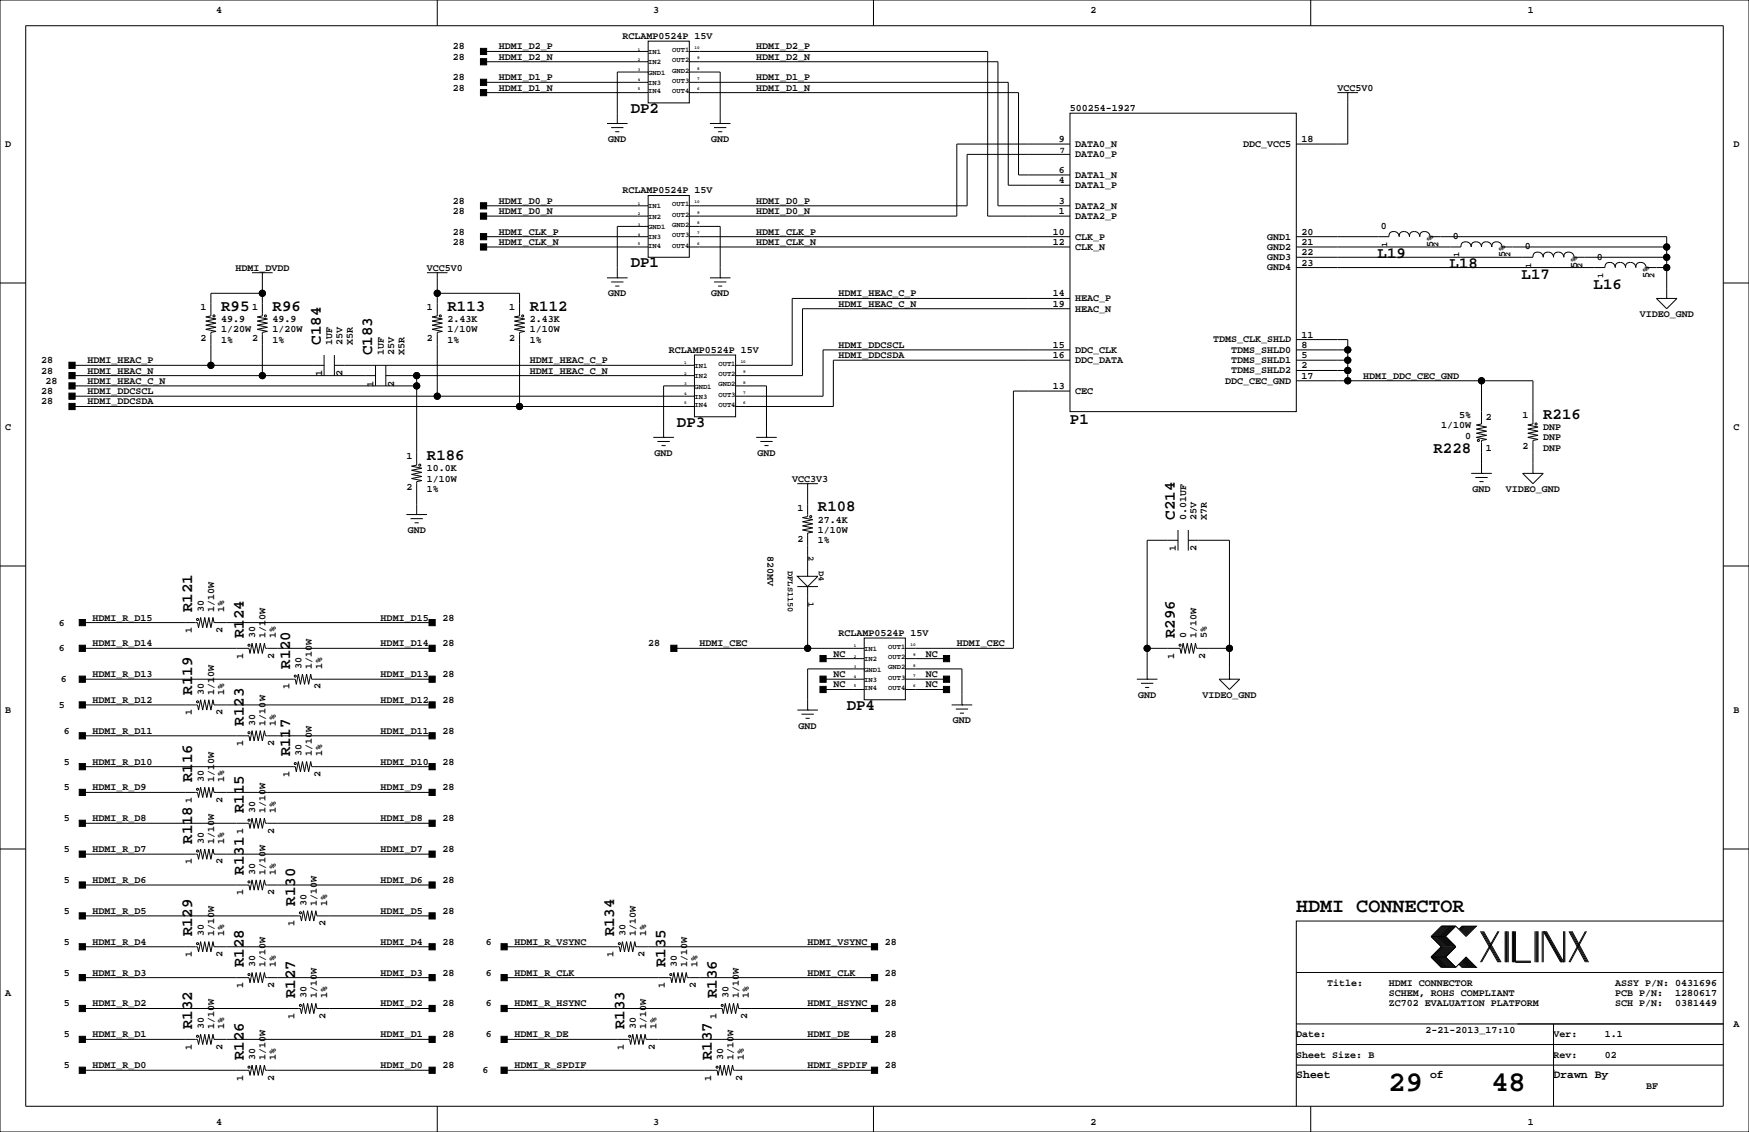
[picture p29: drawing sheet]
<svg xmlns="http://www.w3.org/2000/svg" width="432mm" height="279mm" viewBox="0 0 432 279" stroke-linecap="round" stroke-linejoin="round" font-family="sans-serif">
<defs><g id="words">
<g font-size="7.1">
<text x="342.8" y="269.3">29</text>
<text x="368.2" y="269.3">48</text>
</g>
<text font-size="4.9" x="320" y="225.1">HDMI CONNECTOR</text>
<g font-size="3.9">
<text x="155.7" y="27.9">DP2</text>
<text x="340.1" y="63.7">L19</text>
<text x="155.7" y="66">DP1</text>
<text x="357.9" y="66.3">L18</text>
<text x="375.7" y="68.8">L17</text>
<text x="393.4" y="71.3">L16</text>
<text x="54.6" y="76.7">R95</text>
<text x="67.3" y="76.7">R96</text>
<text x="110.5" y="76.7">R113</text>
<text x="130.8" y="76.7">R112</text>
<text x="79.2" y="85.1" transform="rotate(-90 79.2 85.1)">C184</text>
<text x="91.9" y="87.6" transform="rotate(-90 91.9 87.6)">C183</text>
<text x="167.1" y="105.4">DP3</text>
<text x="264.2" y="104.6">P1</text>
<text x="381" y="103.3">R216</text>
<text x="105.4" y="113.5">R186</text>
<text x="353.9" y="111.8">R228</text>
<text x="201.9" y="126.2">R108</text>
<text x="290" y="128.3" transform="rotate(-90 290 128.3)">C214</text>
<text x="47.5" y="151.1" transform="rotate(-90 47.5 151.1)">R121</text>
<text x="60.2" y="157.5" transform="rotate(-90 60.2 157.5)">R124</text>
<text x="290" y="157.5" transform="rotate(-90 290 157.5)">R296</text>
<text x="71.6" y="165.1" transform="rotate(-90 71.6 165.1)">R120</text>
<text x="47.5" y="171.4" transform="rotate(-90 47.5 171.4)">R119</text>
<text x="60.2" y="179.1" transform="rotate(-90 60.2 179.1)">R123</text>
<text x="209" y="175.2">DP4</text>
<text x="71.6" y="186.7" transform="rotate(-90 71.6 186.7)">R117</text>
<text x="47.5" y="193" transform="rotate(-90 47.5 193)">R116</text>
<text x="60.2" y="200.7" transform="rotate(-90 60.2 200.7)">R115</text>
<text x="47.5" y="208.3" transform="rotate(-90 47.5 208.3)">R118</text>
<text x="60.2" y="215.9" transform="rotate(-90 60.2 215.9)">R131</text>
<text x="72.9" y="223.5" transform="rotate(-90 72.9 223.5)">R130</text>
<text x="47.5" y="231.1" transform="rotate(-90 47.5 231.1)">R129</text>
<text x="151.6" y="231.1" transform="rotate(-90 151.6 231.1)">R134</text>
<text x="60.2" y="238.8" transform="rotate(-90 60.2 238.8)">R128</text>
<text x="164.3" y="238.8" transform="rotate(-90 164.3 238.8)">R135</text>
<text x="72.9" y="246.4" transform="rotate(-90 72.9 246.4)">R127</text>
<text x="177" y="246.4" transform="rotate(-90 177 246.4)">R136</text>
<text x="47.5" y="254" transform="rotate(-90 47.5 254)">R132</text>
<text x="154.1" y="254" transform="rotate(-90 154.1 254)">R133</text>
<text x="60.2" y="261.6" transform="rotate(-90 60.2 261.6)">R126</text>
<text x="175.7" y="261.6" transform="rotate(-90 175.7 261.6)">R137</text>
</g>
<g font-size="2.8">
<text x="320" y="266.1">Sheet</text>
<text x="353.1" y="266.1">of</text>
<text x="383.5" y="266.1">Drawn By</text>
</g>
<g font-size="2.5">
<text x="53.3" y="3.3">4</text>
<text x="161.3" y="3.3">3</text>
<text x="269.2" y="3.3">2</text>
<text x="377.2" y="3.3">1</text>
<text x="153.7" y="9.7">RCLAMP0524P 15V</text>
<text x="111.8" y="14.7">28</text>
<text x="111.8" y="12.2">28</text>
<text x="123.2" y="14.7">HDMI_D2_N</text>
<text x="123.2" y="12.2">HDMI_D2_P</text>
<text x="186.7" y="12.2">HDMI_D2_P</text>
<text x="186.7" y="14.7">HDMI_D2_N</text>
<text x="111.8" y="22.4">28</text>
<text x="111.8" y="19.8">28</text>
<text x="123.2" y="22.4">HDMI_D1_N</text>
<text x="123.2" y="19.8">HDMI_D1_P</text>
<text x="186.7" y="22.4">HDMI_D1_N</text>
<text x="186.7" y="19.8">HDMI_D1_P</text>
<text x="330.2" y="22.4">VCC5V0</text>
<text x="264.2" y="27.4">500254-1927</text>
<text x="150.2" y="35.1">GND</text>
<text x="175.6" y="35.1">GND</text>
<text x="261.4" y="35.1">9</text>
<text x="321.3" y="35.1">18</text>
<text x="1.3" y="36.3">D</text>
<text x="265.4" y="36.3">DATA0_N</text>
<text x="265.4" y="38.8">DATA0_P</text>
<text x="306.9" y="36.3">DDC_VCC5</text>
<text x="428" y="36.3">D</text>
<text x="153.7" y="47.8">RCLAMP0524P 15V</text>
<text x="261.4" y="45.2">4</text>
<text x="261.4" y="42.7">6</text>
<text x="265.4" y="46.4">DATA1_P</text>
<text x="265.4" y="43.9">DATA1_N</text>
<text x="111.8" y="52.8">28</text>
<text x="111.8" y="50.3">28</text>
<text x="123.2" y="52.8">HDMI_D0_N</text>
<text x="123.2" y="50.3">HDMI_D0_P</text>
<text x="186.7" y="52.8">HDMI_D0_N</text>
<text x="186.7" y="50.3">HDMI_D0_P</text>
<text x="261.4" y="52.8">1</text>
<text x="261.4" y="50.3">3</text>
<text x="265.4" y="51.5">DATA2_N</text>
<text x="111.8" y="57.9">28</text>
<text x="123.2" y="57.9">HDMI_CLK_P</text>
<text x="186.7" y="57.9">HDMI_CLK_P</text>
<text x="259.9" y="57.9">10</text>
<text x="265.4" y="59.1">CLK_P</text>
<text x="265.4" y="54">DATA2_P</text>
<text x="312.8" y="59.1">GND1</text>
<text x="321.3" y="57.9">20</text>
<text x="340.9" y="56.5">0</text>
<text x="358.7" y="59">0</text>
<text x="111.8" y="60.5">28</text>
<text x="123.2" y="60.5">HDMI_CLK_N</text>
<text x="186.7" y="60.5">HDMI_CLK_N</text>
<text x="259.9" y="60.5">12</text>
<text x="265.4" y="61.7">CLK_N</text>
<text x="312.8" y="61.7">GND2</text>
<text x="312.8" y="64.2">GND3</text>
<text x="321.3" y="65.5">23</text>
<text x="321.3" y="60.5">21</text>
<text x="321.3" y="63">22</text>
<text x="353.8" y="61" transform="rotate(-90 353.8 61)">5%</text>
<text x="371.6" y="63.5" transform="rotate(-90 371.6 63.5)">5%</text>
<text x="376.5" y="61.6">0</text>
<text x="394.3" y="64.1">0</text>
<text x="58.1" y="66.8">HDMI_DVDD</text>
<text x="105.4" y="66.8">VCC5V0</text>
<text x="312.8" y="66.7">GND4</text>
<text x="389.4" y="66" transform="rotate(-90 389.4 66)">5%</text>
<text x="407.2" y="68.6" transform="rotate(-90 407.2 68.6)">5%</text>
<text x="49.5" y="76.5">1</text>
<text x="62.2" y="76.5">1</text>
<text x="105.4" y="76.5">1</text>
<text x="125.7" y="76.5">1</text>
<text x="150.2" y="73.2">GND</text>
<text x="175.6" y="73.2">GND</text>
<text x="207" y="75.7">HDMI_HEAC_C_N</text>
<text x="207" y="73.2">HDMI_HEAC_C_P</text>
<text x="259.9" y="75.7">19</text>
<text x="259.9" y="73.2">14</text>
<text x="265.4" y="76.9">HEAC_N</text>
<text x="265.4" y="74.4">HEAC_P</text>
<text x="54.6" y="82">1/20W</text>
<text x="54.6" y="79.5">49.9</text>
<text x="67.3" y="79.5">49.9</text>
<text x="67.3" y="82">1/20W</text>
<text x="110.5" y="79.5">2.43K</text>
<text x="110.5" y="82">1/10W</text>
<text x="130.8" y="82">1/10W</text>
<text x="130.8" y="79.5">2.43K</text>
<text x="321.3" y="83.3">11</text>
<text x="404.8" y="78.2">VIDEO_GND</text>
<text x="10.2" y="89.7">28</text>
<text x="21.6" y="89.7">HDMI_HEAC_P</text>
<text x="49.5" y="84.2">2</text>
<text x="54.6" y="84.6">1%</text>
<text x="62.2" y="84.2">2</text>
<text x="67.3" y="84.6">1%</text>
<text x="82" y="85.1" transform="rotate(-90 82 85.1)">1UF</text>
<text x="84.6" y="85.1" transform="rotate(-90 84.6 85.1)">25V</text>
<text x="87.1" y="85.1" transform="rotate(-90 87.1 85.1)">X5R</text>
<text x="94.7" y="87.6" transform="rotate(-90 94.7 87.6)">1UF</text>
<text x="97.3" y="87.6" transform="rotate(-90 97.3 87.6)">25V</text>
<text x="99.8" y="87.6" transform="rotate(-90 99.8 87.6)">X5R</text>
<text x="105.4" y="84.2">2</text>
<text x="110.5" y="84.6">1%</text>
<text x="125.7" y="84.2">2</text>
<text x="130.8" y="84.6">1%</text>
<text x="130.8" y="89.7">HDMI_HEAC_C_P</text>
<text x="165.1" y="87.1">RCLAMP0524P 15V</text>
<text x="207" y="88.4">HDMI_DDCSDA</text>
<text x="207" y="85.9">HDMI_DDCSCL</text>
<text x="259.9" y="85.9">15</text>
<text x="259.9" y="88.4">16</text>
<text x="265.4" y="87.1">DDC_CLK</text>
<text x="265.4" y="89.6">DDC_DATA</text>
<text x="299.5" y="84.5">TDMS_CLK_SHLD</text>
<text x="304" y="87.1">TDMS_SHLD0</text>
<text x="304" y="89.6">TDMS_SHLD1</text>
<text x="321.3" y="85.9">8</text>
<text x="321.3" y="88.4">5</text>
<text x="10.2" y="92.2">28</text>
<text x="11.2" y="94.7">28</text>
<text x="21.6" y="92.2">HDMI_HEAC_N</text>
<text x="21.6" y="94.7">HDMI_HEAC_C_N</text>
<text x="79.5" y="92.9" transform="rotate(-90 79.5 92.9)">1</text>
<text x="84.6" y="92.9" transform="rotate(-90 84.6 92.9)">2</text>
<text x="92.2" y="95.5" transform="rotate(-90 92.2 95.5)">1</text>
<text x="97.3" y="95.5" transform="rotate(-90 97.3 95.5)">2</text>
<text x="130.8" y="92.2">HDMI_HEAC_C_N</text>
<text x="302.5" y="94.7">DDC_CEC_GND</text>
<text x="304" y="92.1">TDMS_SHLD2</text>
<text x="321.3" y="90.9">2</text>
<text x="321.3" y="93.5">17</text>
<text x="336.6" y="93.5">HDMI_DDC_CEC_GND</text>
<text x="10.2" y="99.8">28</text>
<text x="10.2" y="97.3">28</text>
<text x="21.6" y="99.8">HDMI_DDCSDA</text>
<text x="21.6" y="97.3">HDMI_DDCSCL</text>
<text x="259.9" y="96">13</text>
<text x="265.4" y="97.2">CEC</text>
<text x="1.3" y="106.2">C</text>
<text x="355.8" y="105.8">1/10W</text>
<text x="360.3" y="103.2">5%</text>
<text x="366.8" y="103.6">2</text>
<text x="375.9" y="103.2">1</text>
<text x="381" y="106.2">DNP</text>
<text x="428" y="106.2">C</text>
<text x="100.3" y="113.4">1</text>
<text x="161.6" y="112.5">GND</text>
<text x="187" y="112.5">GND</text>
<text x="361.7" y="108.3">0</text>
<text x="366.8" y="111.3">1</text>
<text x="375.9" y="110.8">2</text>
<text x="381" y="111.3">DNP</text>
<text x="381" y="108.7">DNP</text>
<text x="105.4" y="116.3">10.0K</text>
<text x="105.4" y="118.9">1/10W</text>
<text x="195.6" y="118.9">VCC3V3</text>
<text x="100.3" y="121">2</text>
<text x="105.4" y="121.4">1%</text>
<text x="363.5" y="121.4">GND</text>
<text x="371.8" y="121.4">VIDEO_GND</text>
<text x="100.6" y="131.6">GND</text>
<text x="196.8" y="126.1">1</text>
<text x="201.9" y="129">27.4K</text>
<text x="201.9" y="131.6">1/10W</text>
<text x="292.9" y="128.3" transform="rotate(-90 292.9 128.3)">0.01UF</text>
<text x="295.4" y="128.3" transform="rotate(-90 295.4 128.3)">25V</text>
<text x="297.9" y="128.3" transform="rotate(-90 297.9 128.3)">X7R</text>
<text x="189.5" y="137.2" transform="rotate(90 189.5 137.2)">820MV</text>
<text x="196.8" y="133.7">2</text>
<text x="201.9" y="134.1">1%</text>
<text x="290.3" y="136.1" transform="rotate(-90 290.3 136.1)">1</text>
<text x="295.4" y="136.1" transform="rotate(-90 295.4 136.1)">2</text>
<text x="14.5" y="154.4">6</text>
<text x="22.9" y="153.2">HDMI_R_D15</text>
<text x="50.3" y="151.1" transform="rotate(-90 50.3 151.1)">30</text>
<text x="52.8" y="151.1" transform="rotate(-90 52.8 151.1)">1/10W</text>
<text x="55.4" y="151.1" transform="rotate(-90 55.4 151.1)">1%</text>
<text x="94" y="153.2">HDMI_D15</text>
<text x="109.2" y="153.2">28</text>
<text x="14.5" y="160.8">6</text>
<text x="22.9" y="159.5">HDMI_R_D14</text>
<text x="47.3" y="156.2" transform="rotate(-90 47.3 156.2)">1</text>
<text x="55" y="156.2" transform="rotate(-90 55 156.2)">2</text>
<text x="63" y="157.5" transform="rotate(-90 63 157.5)">30</text>
<text x="65.5" y="157.5" transform="rotate(-90 65.5 157.5)">1/10W</text>
<text x="68.1" y="157.5" transform="rotate(-90 68.1 157.5)">1%</text>
<text x="94" y="159.5">HDMI_D14</text>
<text x="109.2" y="159.5">28</text>
<text x="160" y="159.5">28</text>
<text x="172.7" y="159.5">HDMI_CEC</text>
<text x="207" y="157">RCLAMP0524P 15V</text>
<text x="236.2" y="159.5">HDMI_CEC</text>
<text x="292.9" y="157.5" transform="rotate(-90 292.9 157.5)">0</text>
<text x="295.4" y="157.5" transform="rotate(-90 295.4 157.5)">1/10W</text>
<text x="297.9" y="157.5" transform="rotate(-90 297.9 157.5)">5%</text>
<text x="22.9" y="167.1">HDMI_R_D13</text>
<text x="60" y="162.6" transform="rotate(-90 60 162.6)">1</text>
<text x="67.7" y="162.6" transform="rotate(-90 67.7 162.6)">2</text>
<text x="74.4" y="165.1" transform="rotate(-90 74.4 165.1)">30</text>
<text x="77" y="165.1" transform="rotate(-90 77 165.1)">1/10W</text>
<text x="79.5" y="165.1" transform="rotate(-90 79.5 165.1)">1%</text>
<text x="94" y="167.1">HDMI_D13</text>
<text x="109.2" y="167.1">28</text>
<text x="205.7" y="162.1">NC</text>
<text x="205.7" y="167.1">NC</text>
<text x="228.6" y="162.1">NC</text>
<text x="228.6" y="167.1">NC</text>
<text x="289.9" y="162.6" transform="rotate(-90 289.9 162.6)">1</text>
<text x="297.5" y="162.6" transform="rotate(-90 297.5 162.6)">2</text>
<text x="15" y="168.4">6</text>
<text x="22.9" y="173.5">HDMI_R_D12</text>
<text x="50.3" y="171.4" transform="rotate(-90 50.3 171.4)">30</text>
<text x="52.8" y="171.4" transform="rotate(-90 52.8 171.4)">1/10W</text>
<text x="55.4" y="171.4" transform="rotate(-90 55.4 171.4)">1%</text>
<text x="71.5" y="170.2" transform="rotate(-90 71.5 170.2)">1</text>
<text x="79.1" y="170.2" transform="rotate(-90 79.1 170.2)">2</text>
<text x="94" y="173.5">HDMI_D12</text>
<text x="109.2" y="173.5">28</text>
<text x="205.7" y="169.7">NC</text>
<text x="228.6" y="169.7">NC</text>
<text x="281" y="172.2">GND</text>
<text x="296.9" y="172.2">VIDEO_GND</text>
<text x="1.3" y="176">B</text>
<text x="14.5" y="174.8">5</text>
<text x="47.3" y="176.5" transform="rotate(-90 47.3 176.5)">1</text>
<text x="55" y="176.5" transform="rotate(-90 55 176.5)">2</text>
<text x="63" y="179.1" transform="rotate(-90 63 179.1)">30</text>
<text x="65.5" y="179.1" transform="rotate(-90 65.5 179.1)">1/10W</text>
<text x="68.1" y="179.1" transform="rotate(-90 68.1 179.1)">1%</text>
<text x="197.2" y="179.8">GND</text>
<text x="235.3" y="178.6">GND</text>
<text x="428" y="176">B</text>
<text x="15.8" y="181.1">6</text>
<text x="22.9" y="181.1">HDMI_R_D11</text>
<text x="60" y="184.1" transform="rotate(-90 60 184.1)">1</text>
<text x="67.7" y="184.1" transform="rotate(-90 67.7 184.1)">2</text>
<text x="94" y="181.1">HDMI_D11</text>
<text x="109.2" y="181.1">28</text>
<text x="15.8" y="188.7">5</text>
<text x="22.9" y="188.7">HDMI_R_D10</text>
<text x="71.5" y="191.8" transform="rotate(-90 71.5 191.8)">1</text>
<text x="74.4" y="186.7" transform="rotate(-90 74.4 186.7)">30</text>
<text x="77" y="186.7" transform="rotate(-90 77 186.7)">1/10W</text>
<text x="79.1" y="191.8" transform="rotate(-90 79.1 191.8)">2</text>
<text x="79.5" y="186.7" transform="rotate(-90 79.5 186.7)">1%</text>
<text x="94" y="188.7">HDMI_D10</text>
<text x="109.2" y="188.7">28</text>
<text x="15.8" y="195.1">5</text>
<text x="22.9" y="195.1">HDMI_R_D9</text>
<text x="50.3" y="193" transform="rotate(-90 50.3 193)">30</text>
<text x="52.8" y="193" transform="rotate(-90 52.8 193)">1/10W</text>
<text x="55.4" y="193" transform="rotate(-90 55.4 193)">1%</text>
<text x="94" y="195.1">HDMI_D9</text>
<text x="109.2" y="195.1">28</text>
<text x="15.8" y="202.7">5</text>
<text x="22.9" y="202.7">HDMI_R_D8</text>
<text x="47.3" y="198.1" transform="rotate(-90 47.3 198.1)">1</text>
<text x="55" y="198.1" transform="rotate(-90 55 198.1)">2</text>
<text x="63" y="200.7" transform="rotate(-90 63 200.7)">30</text>
<text x="65.5" y="200.7" transform="rotate(-90 65.5 200.7)">1/10W</text>
<text x="68.1" y="200.7" transform="rotate(-90 68.1 200.7)">1%</text>
<text x="94" y="202.7">HDMI_D8</text>
<text x="109.2" y="202.7">28</text>
<text x="50.3" y="208.3" transform="rotate(-90 50.3 208.3)">30</text>
<text x="52.8" y="208.3" transform="rotate(-90 52.8 208.3)">1/10W</text>
<text x="55.4" y="208.3" transform="rotate(-90 55.4 208.3)">1%</text>
<text x="60" y="205.7" transform="rotate(-90 60 205.7)">1</text>
<text x="67.7" y="205.7" transform="rotate(-90 67.7 205.7)">2</text>
<text x="15.8" y="210.3">5</text>
<text x="22.9" y="210.3">HDMI_R_D7</text>
<text x="47.3" y="213.4" transform="rotate(-90 47.3 213.4)">1</text>
<text x="55" y="213.4" transform="rotate(-90 55 213.4)">2</text>
<text x="63" y="215.9" transform="rotate(-90 63 215.9)">30</text>
<text x="65.5" y="215.9" transform="rotate(-90 65.5 215.9)">1/10W</text>
<text x="68.1" y="215.9" transform="rotate(-90 68.1 215.9)">1%</text>
<text x="94" y="210.3">HDMI_D7</text>
<text x="109.2" y="210.3">28</text>
<text x="15.8" y="217.9">5</text>
<text x="22.9" y="217.9">HDMI_R_D6</text>
<text x="60" y="221" transform="rotate(-90 60 221)">1</text>
<text x="67.7" y="221" transform="rotate(-90 67.7 221)">2</text>
<text x="94" y="217.9">HDMI_D6</text>
<text x="109.2" y="217.9">28</text>
<text x="15.8" y="225.6">5</text>
<text x="22.9" y="225.6">HDMI_R_D5</text>
<text x="75.7" y="223.5" transform="rotate(-90 75.7 223.5)">30</text>
<text x="78.2" y="223.5" transform="rotate(-90 78.2 223.5)">1/10W</text>
<text x="80.8" y="223.5" transform="rotate(-90 80.8 223.5)">1%</text>
<text x="94" y="225.6">HDMI_D5</text>
<text x="109.2" y="225.6">28</text>
<text x="15.8" y="233.2">5</text>
<text x="22.9" y="233.2">HDMI_R_D4</text>
<text x="50.3" y="231.1" transform="rotate(-90 50.3 231.1)">30</text>
<text x="52.8" y="231.1" transform="rotate(-90 52.8 231.1)">1/10W</text>
<text x="55.4" y="231.1" transform="rotate(-90 55.4 231.1)">1%</text>
<text x="72.7" y="228.6" transform="rotate(-90 72.7 228.6)">1</text>
<text x="80.4" y="228.6" transform="rotate(-90 80.4 228.6)">2</text>
<text x="94" y="233.2">HDMI_D4</text>
<text x="109.2" y="233.2">28</text>
<text x="119.9" y="233.2">6</text>
<text x="127" y="233.2">HDMI_R_VSYNC</text>
<text x="154.4" y="231.1" transform="rotate(-90 154.4 231.1)">30</text>
<text x="157" y="231.1" transform="rotate(-90 157 231.1)">1/10W</text>
<text x="159.5" y="231.1" transform="rotate(-90 159.5 231.1)">1%</text>
<text x="199.4" y="233.2">HDMI_VSYNC</text>
<text x="218.4" y="233.2">28</text>
<text x="47.3" y="236.2" transform="rotate(-90 47.3 236.2)">1</text>
<text x="55" y="236.2" transform="rotate(-90 55 236.2)">2</text>
<text x="63" y="238.8" transform="rotate(-90 63 238.8)">30</text>
<text x="65.5" y="238.8" transform="rotate(-90 65.5 238.8)">1/10W</text>
<text x="68.1" y="238.8" transform="rotate(-90 68.1 238.8)">1%</text>
<text x="151.5" y="236.2" transform="rotate(-90 151.5 236.2)">1</text>
<text x="159.1" y="236.2" transform="rotate(-90 159.1 236.2)">2</text>
<text x="167.1" y="238.8" transform="rotate(-90 167.1 238.8)">30</text>
<text x="169.7" y="238.8" transform="rotate(-90 169.7 238.8)">1/10W</text>
<text x="172.2" y="238.8" transform="rotate(-90 172.2 238.8)">1%</text>
<text x="1.3" y="245.9">A</text>
<text x="15.8" y="240.8">5</text>
<text x="22.9" y="240.8">HDMI_R_D3</text>
<text x="60" y="243.8" transform="rotate(-90 60 243.8)">1</text>
<text x="67.7" y="243.8" transform="rotate(-90 67.7 243.8)">2</text>
<text x="94" y="240.8">HDMI_D3</text>
<text x="109.2" y="240.8">28</text>
<text x="119.9" y="240.8">6</text>
<text x="127" y="240.8">HDMI_R_CLK</text>
<text x="164.2" y="243.8" transform="rotate(-90 164.2 243.8)">1</text>
<text x="171.8" y="243.8" transform="rotate(-90 171.8 243.8)">2</text>
<text x="199.4" y="240.8">HDMI_CLK</text>
<text x="218.4" y="240.8">28</text>
<text x="327.7" y="243.3">Title:</text>
<text x="342.9" y="245.9">SCHEM, ROHS COMPLIANT</text>
<text x="342.9" y="243.3">HDMI CONNECTOR</text>
<text x="398.8" y="243.3">ASSY P/N: 0431696</text>
<text x="398.8" y="245.9">PCB P/N:</text>
<text x="413.6" y="245.9">1280617</text>
<text x="15.8" y="248.4">5</text>
<text x="22.9" y="248.4">HDMI_R_D2</text>
<text x="72.7" y="251.5" transform="rotate(-90 72.7 251.5)">1</text>
<text x="75.7" y="246.4" transform="rotate(-90 75.7 246.4)">30</text>
<text x="78.2" y="246.4" transform="rotate(-90 78.2 246.4)">1/10W</text>
<text x="80.4" y="251.5" transform="rotate(-90 80.4 251.5)">2</text>
<text x="80.8" y="246.4" transform="rotate(-90 80.8 246.4)">1%</text>
<text x="94" y="248.4">HDMI_D2</text>
<text x="109.2" y="248.4">28</text>
<text x="119.9" y="248.4">6</text>
<text x="127" y="248.4">HDMI_R_HSYNC</text>
<text x="176.9" y="251.5" transform="rotate(-90 176.9 251.5)">1</text>
<text x="179.8" y="246.4" transform="rotate(-90 179.8 246.4)">30</text>
<text x="182.4" y="246.4" transform="rotate(-90 182.4 246.4)">1/10W</text>
<text x="184.5" y="251.5" transform="rotate(-90 184.5 251.5)">2</text>
<text x="184.9" y="246.4" transform="rotate(-90 184.9 246.4)">1%</text>
<text x="199.4" y="248.4">HDMI_HSYNC</text>
<text x="218.4" y="248.4">28</text>
<text x="342.9" y="248.4">ZC702 EVALUATION PLATFORM</text>
<text x="398.8" y="248.4">SCH P/N:</text>
<text x="413.6" y="248.4">0381449</text>
<text x="15.8" y="256">5</text>
<text x="22.9" y="256">HDMI_R_D1</text>
<text x="50.3" y="254" transform="rotate(-90 50.3 254)">30</text>
<text x="52.8" y="254" transform="rotate(-90 52.8 254)">1/10W</text>
<text x="55.4" y="254" transform="rotate(-90 55.4 254)">1%</text>
<text x="94" y="256">HDMI_D1</text>
<text x="109.2" y="256">28</text>
<text x="119.9" y="256">6</text>
<text x="127" y="256">HDMI_R_DE</text>
<text x="157" y="254" transform="rotate(-90 157 254)">30</text>
<text x="159.5" y="254" transform="rotate(-90 159.5 254)">1/10W</text>
<text x="162.1" y="254" transform="rotate(-90 162.1 254)">1%</text>
<text x="199.4" y="256">HDMI_DE</text>
<text x="218.4" y="256">28</text>
<text x="320" y="256">Date:</text>
<text x="351.9" y="255">2-21-2013_17:10</text>
<text x="383.5" y="256">Ver:</text>
<text x="396.2" y="256">1.1</text>
<text x="428" y="253.5">A</text>
<text x="15.8" y="263.7">5</text>
<text x="22.9" y="263.7">HDMI_R_D0</text>
<text x="47.3" y="259.1" transform="rotate(-90 47.3 259.1)">1</text>
<text x="55" y="259.1" transform="rotate(-90 55 259.1)">2</text>
<text x="63" y="261.6" transform="rotate(-90 63 261.6)">30</text>
<text x="65.5" y="261.6" transform="rotate(-90 65.5 261.6)">1/10W</text>
<text x="68.1" y="261.6" transform="rotate(-90 68.1 261.6)">1%</text>
<text x="94" y="263.7">HDMI_D0</text>
<text x="109.2" y="263.7">28</text>
<text x="127" y="263.7">HDMI_R_SPDIF</text>
<text x="154" y="259.1" transform="rotate(-90 154 259.1)">1</text>
<text x="161.6" y="259.1" transform="rotate(-90 161.6 259.1)">2</text>
<text x="178.6" y="261.6" transform="rotate(-90 178.6 261.6)">30</text>
<text x="181.1" y="261.6" transform="rotate(-90 181.1 261.6)">1/10W</text>
<text x="183.6" y="261.6" transform="rotate(-90 183.6 261.6)">1%</text>
<text x="199.4" y="263.7">HDMI_SPDIF</text>
<text x="218.4" y="263.7">28</text>
<text x="320" y="261.1">Sheet Size: B</text>
<text x="383.5" y="261.1">Rev:</text>
<text x="396.2" y="261.1">02</text>
<text x="60" y="266.7" transform="rotate(-90 60 266.7)">1</text>
<text x="67.7" y="266.7" transform="rotate(-90 67.7 266.7)">2</text>
<text x="119.1" y="264.9">6</text>
<text x="175.6" y="266.7" transform="rotate(-90 175.6 266.7)">1</text>
<text x="183.2" y="266.7" transform="rotate(-90 183.2 266.7)">2</text>
<text x="406.4" y="268.7">BF</text>
<text x="53.3" y="277.6">4</text>
<text x="161.3" y="277.6">3</text>
<text x="269.2" y="277.6">2</text>
<text x="377.2" y="277.6">1</text>
</g>
<g font-size="2.1">
<text x="261.6" y="37.7">7</text>
<text x="342.5" y="61" transform="rotate(-90 342.5 61)">1</text>
<text x="355.2" y="61" transform="rotate(-90 355.2 61)">2</text>
<text x="360.2" y="63.5" transform="rotate(-90 360.2 63.5)">1</text>
<text x="372.9" y="63.5" transform="rotate(-90 372.9 63.5)">2</text>
<text x="378" y="66" transform="rotate(-90 378 66)">1</text>
<text x="390.7" y="66" transform="rotate(-90 390.7 66)">2</text>
<text x="395.8" y="68.6" transform="rotate(-90 395.8 68.6)">1</text>
<text x="408.5" y="68.6" transform="rotate(-90 408.5 68.6)">2</text>
<text x="199.6" y="137.2" transform="rotate(90 199.6 137.2)">2</text>
<text x="194.5" y="141" transform="rotate(90 194.5 141)">DFLS1150</text>
<text x="202.1" y="141" transform="rotate(90 202.1 141)">D4</text>
<text x="199.6" y="148.6" transform="rotate(90 199.6 148.6)">1</text>
</g>
<g font-size="1.8">
<text x="160" y="13.4">IN1</text>
<text x="160" y="15.9">IN2</text>
<text x="165.9" y="17.9">GND2</text>
<text x="165.9" y="15.4">OUT2</text>
<text x="165.9" y="12.8">OUT1</text>
<text x="160" y="18.4">GND1</text>
<text x="160" y="21">IN3</text>
<text x="160" y="23">IN4</text>
<text x="165.9" y="23">OUT4</text>
<text x="165.9" y="20.5">OUT3</text>
<text x="160" y="51.5">IN1</text>
<text x="160" y="54">IN2</text>
<text x="165.9" y="53.5">OUT2</text>
<text x="165.9" y="50.9">OUT1</text>
<text x="160" y="56.5">GND1</text>
<text x="160" y="59.1">IN3</text>
<text x="165.9" y="58.6">OUT3</text>
<text x="165.9" y="56">GND2</text>
<text x="160" y="61.1">IN4</text>
<text x="165.9" y="61.1">OUT4</text>
<text x="171.4" y="90.8">IN1</text>
<text x="171.4" y="93.4">IN2</text>
<text x="171.4" y="95.9">GND1</text>
<text x="177.4" y="95.4">GND2</text>
<text x="177.4" y="92.8">OUT2</text>
<text x="177.4" y="90.3">OUT1</text>
<text x="171.4" y="98.4">IN3</text>
<text x="171.4" y="100.5">IN4</text>
<text x="177.4" y="100.5">OUT4</text>
<text x="177.4" y="97.9">OUT3</text>
<text x="213.4" y="160.7">IN1</text>
<text x="219.3" y="160.2">OUT1</text>
<text x="213.4" y="163.2">IN2</text>
<text x="213.4" y="165.8">GND1</text>
<text x="219.3" y="167.8">OUT3</text>
<text x="219.3" y="165.2">GND2</text>
<text x="219.3" y="162.7">OUT2</text>
<text x="213.4" y="168.3">IN3</text>
<text x="213.4" y="170.3">IN4</text>
<text x="219.3" y="170.3">OUT4</text>
</g>
<g font-size="1.1">
<text x="157.5" y="12.5">1</text>
<text x="157.5" y="15">2</text>
<text x="157.5" y="17.6">3</text>
<text x="171.4" y="12.1">10</text>
<text x="172.1" y="17.2">8</text>
<text x="172.1" y="14.7">9</text>
<text x="157.5" y="20.1">4</text>
<text x="157.5" y="22.3">5</text>
<text x="172.1" y="22.3">6</text>
<text x="172.1" y="19.7">7</text>
<text x="157.5" y="53.1">2</text>
<text x="157.5" y="50.6">1</text>
<text x="171.4" y="50.2">10</text>
<text x="172.1" y="52.8">9</text>
<text x="157.5" y="58.2">4</text>
<text x="157.5" y="55.7">3</text>
<text x="172.1" y="55.3">8</text>
<text x="172.1" y="57.8">7</text>
<text x="157.5" y="60.4">5</text>
<text x="172.1" y="60.4">6</text>
<text x="168.9" y="90">1</text>
<text x="182.9" y="89.6">10</text>
<text x="168.9" y="92.5">2</text>
<text x="168.9" y="95">3</text>
<text x="183.5" y="94.7">8</text>
<text x="183.5" y="92.1">9</text>
<text x="168.9" y="97.6">4</text>
<text x="168.9" y="99.8">5</text>
<text x="183.5" y="99.8">6</text>
<text x="183.5" y="97.2">7</text>
<text x="210.8" y="159.8">1</text>
<text x="224.8" y="159.4">10</text>
<text x="225.4" y="162">9</text>
<text x="210.8" y="167.4">4</text>
<text x="210.8" y="164.9">3</text>
<text x="210.8" y="162.3">2</text>
<text x="225.4" y="164.5">8</text>
<text x="225.4" y="167.1">7</text>
<text x="210.8" y="169.6">5</text>
<text x="225.4" y="169.6">6</text>
</g>
</g></defs>
<g fill="none" stroke="#000" stroke-width=".25">
<path d="M0 0h431.8v279.4h-431.8zM6.3 6.4h419.1v266.6h-419.1zM107.9 0v6.4M119.4 12.7h40.6M119.4 15.2h40.6M160 10.2h10.2v15.2h-10.2zM160 17.8h-7.6v12.7M170.2 15.2h76.2v35.6h17.8M170.2 12.7h73.6v40.6h20.4M170.2 17.8h7.6v12.7M215.6 0v6.4M323.6 0v6.4"/>
<path d="M119.4 20.3h40.6M119.4 22.9h40.6M149.9 30.5h5M150.9 31.5h3M151.9 32.5h1M152.4 30.5h.1M170.2 20.3h78.7v25.4h15.3M170.2 22.9h81.3v20.3h12.7M175.3 30.5h5M176.3 31.5h3M177.3 32.5h1M177.8 30.5h.1"/>
<path d="M264.2 27.9h55.8v73.7h-55.8zM264.2 38.1h-25.4v12.7h-68.6M264.2 35.6h-28v17.7h-66M330.2 22.9h5.1M332.7 22.9h.1M332.7 22.9v12.7h-12.7M119.4 50.8h40.6M119.4 53.3h40.6M119.4 58.4h40.6M160 48.3h10.2v15.2h-10.2zM160 55.9h-7.6v12.7M170.2 58.4h94"/>
<path d="M170.2 55.9h7.6v12.7M320 58.4h22.9M342.9 58.4a1.26 1.26 0 0 1 1.3-1.3 1.26 1.26 0 0 1 1.2 1.3M345.5 58.4a1.26 1.26 0 0 1 1.2-1.3 1.26 1.26 0 0 1 1.3 1.3M349.2 57.2a1.02 1.02 0 0 0-1.2 1.2M349.2 57.2a1.27 1.27 0 0 1 1.3 1.2M350.6 58.4a1.26 1.26 0 0 1 1.2-1.3 1.26 1.26 0 0 1 1.3 1.3h58.4v15.3M361.9 59.7a1.02 1.02 0 0 0-1.2 1.3h-40.7M361.9 59.7a1.27 1.27 0 0 1 1.3 1.3 1.05 1.05 0 0 1 1.3-1.3M364.5 59.7a1.27 1.27 0 0 1 1.3 1.3M367 59.7a1.02 1.02 0 0 0-1.2 1.3M367 59.7a1.27 1.27 0 0 1 1.3 1.3"/>
<path d="M369.6 59.7a1.02 1.02 0 0 0-1.3 1.3M369.6 59.7a1.27 1.27 0 0 1 1.2 1.3h40.7M0 69.8h6.3M62.2 67.3h5.1M64.8 67.3h.1M64.8 72.4h-12.7v5.6l-1.3 .2 2.5 .5-2.5 .5 2.5 .6-2.5 .5 2.5 .5-2.5 .5 2.5 .5-1.2 .2v8.2M64.8 67.3v10.7l-1.3 .2 2.5 .5-2.5 .5 2.5 .6-2.5 .5 2.5 .5-2.5 .5 2.5 .5-1.2 .2v10.7M105.4 67.3h5.1M107.9 67.3h.1M107.9 67.3v10.7l-1.2 .2 2.5 .5-2.5 .5 2.5 .6-2.5 .5 2.5 .5-2.5 .5 2.5 .5-1.3 .2v15.8M107.9 72.4h20.4v5.6l-1.3 .2 2.5 .5-2.5 .5 2.5 .6-2.5 .5 2.5 .5-2.5 .5 2.5 .5-1.2 .2v18.3M119.4 61h40.6"/>
<path d="M149.9 68.6h5M150.9 69.6h3M151.9 70.6h1M152.4 68.6h.1M170.2 61h94M175.3 68.6h5M176.3 69.6h3M177.3 70.6h1M177.8 68.6h.1M264.2 73.7h-68.6v16.5h-14M264.2 76.2h-66.1v16.5h-16.5M379.7 62.3a1.02 1.02 0 0 0-1.2 1.2h-58.5"/>
<path d="M379.7 62.2a1.27 1.27 0 0 1 1.3 1.3 1.05 1.05 0 0 1 1.3-1.2M382.3 62.2a1.27 1.27 0 0 1 1.2 1.3M384.8 62.3a1.02 1.02 0 0 0-1.2 1.2M384.8 62.2a1.27 1.27 0 0 1 1.3 1.3M387.3 62.3a1.02 1.02 0 0 0-1.2 1.2M387.3 62.2a1.27 1.27 0 0 1 1.3 1.3h22.9M397.5 64.8a1.02 1.02 0 0 0-1.2 1.2h-76.3M397.5 64.8a1.27 1.27 0 0 1 1.3 1.2M400 64.8a1.02 1.02 0 0 0-1.2 1.2M400 64.8a1.27 1.27 0 0 1 1.3 1.2M402.6 64.8a1.02 1.02 0 0 0-1.2 1.2M402.6 64.8a1.27 1.27 0 0 1 1.3 1.2"/>
<path d="M405.1 64.8a1.02 1.02 0 0 0-1.2 1.2M405.1 64.8a1.27 1.27 0 0 1 1.3 1.2h5.1M408.9 73.7h5.1l-2.5 2.5zM411.5 73.7h.1M425.4 69.8h6.4M17.8 95.2h85.1M17.8 97.8h153.6M17.8 90.2h62.2M17.8 92.7h74.9M80 87.6v5.1M82.5 90.2h88.9M82.5 87.6v5.1"/>
<path d="M92.7 90.2v5M95.2 92.7h76.2M95.2 90.2v5M102.9 92.7v22.1l-1.3 .3 2.5 .5-2.5 .5 2.5 .5-2.5 .5 2.5 .5-2.5 .5 2.5 .5-1.2 .3v8.1M171.4 87.6h10.2v15.3h-10.2zM171.4 95.2h-7.6v12.7M181.6 95.2h7.6v12.7M264.2 96.5h-14v63.5h-26.7M264.2 86.4h-61v11.4h-21.6M264.2 88.9h-58.5v11.4h-24.1M320 94h58.5v10.6l-1.3 .3 2.5 .5-2.5 .5 2.5 .5-2.5 .5 2.5 .5-2.5 .5 2.5 .6-1.2 .2v8.1M320 83.8h12.7v10.2"/>
<path d="M320 86.4h12.7M320 88.9h12.7M320 91.4h12.7M365.8 94v10.6l-1.3 .3 2.5 .5-2.5 .5 2.5 .5-2.5 .5 2.5 .5-2.5 .5 2.5 .6-1.2 .2v8.1M17.8 100.3h153.6M161.3 107.9h5.1M162.3 109h3.1M163.3 110h1M163.8 107.9h.1M186.7 107.9h5.1M187.7 109h3.1M188.7 110h1"/>
<path d="M189.2 107.9h.1M196.8 119.4h5.1M199.4 119.4h.1M199.4 119.4v8.1l-1.3 .3 2.6 .5-2.6 .5 2.6 .5-2.6 .5 2.6 .5-2.6 .5 2.6 .5-1.3 .3v10.6M363.2 116.8h5.1M364.2 117.9h3.1M365.3 118.9h1M365.8 116.8h.1M375.9 116.8h5.1l-2.5 2.6zM378.5 116.8h.1M0 139.7h6.3M100.3 127h5.1"/>
<path d="M101.3 128h3.1M102.4 129h1M102.9 127h.1M290.8 133.3h-7.6v34.3M290.8 130.8v5.1M293.4 133.3h10.1v34.3M293.4 130.8v5.1M425.4 139.7h6.4M20.3 153.7h28.5l.2 1.2 .5-2.5 .5 2.5 .5-2.5 .6 2.5 .5-2.5 .5 2.5 .5-2.5 .2 1.3h53.9M196.8 142.2h5.1l-2.5 2.6zM196.8 144.8h5.1M199.4 144.8v15.2"/>
<path d="M213.4 157.5h10.1v15.2h-10.1zM20.3 167.6h52.6l.3 1.3 .5-2.5 .5 2.5 .5-2.5 .5 2.5 .5-2.5 .5 2.5 .5-2.5 .3 1.2h29.7M20.3 160h41.2l.2 1.3 .5-2.5 .5 2.5 .5-2.5 .6 2.5 .5-2.5 .5 2.5 .5-2.5 .2 1.2h41.2M20.3 174h28.5l.2 1.3 .5-2.6 .5 2.6 .5-2.6 .6 2.6 .5-2.6 .5 2.6 .5-2.6 .2 1.3h53.9M166.4 160h47M196.8 175.3h5.1M197.9 176.3h3M198.9 177.3h1M199.4 175.3h.1M203.2 167.6h10.2M203.2 170.2h10.2M203.2 162.6h10.2"/>
<path d="M213.4 165.1h-14v10.2M223.5 167.6h10.2M223.5 170.2h10.2M223.5 165.1h14v8.9M223.5 162.6h10.2M234.9 174h5.1M236 175h3M237 176h1M237.5 174h.1M280.7 167.6h5.1M281.7 168.7h3M282.7 169.7h1"/>
<path d="M283.2 167.6h.1M283.2 160h8.1l.3 1.3 .5-2.5 .5 2.5 .5-2.5 .5 2.5 .5-2.5 .5 2.5 .5-2.5 .3 1.2h8.1M301 167.6h5.1l-2.6 2.6zM303.5 167.6h.1M20.3 181.6h41.2l.2 1.3 .5-2.6 .5 2.6 .5-2.6 .6 2.6 .5-2.6 .5 2.6 .5-2.6 .2 1.3h41.2M20.3 189.2h52.6l.3 1.3 .5-2.5 .5 2.5 .5-2.5 .5 2.5 .5-2.5 .5 2.5 .5-2.5 .3 1.2h29.7M20.3 195.6h28.5l.2 1.2 .5-2.5 .5 2.5 .5-2.5 .6 2.5 .5-2.5 .5 2.5 .5-2.5 .2 1.3h53.9M0 209.5h6.3M20.3 203.2h41.2l.2 1.3 .5-2.6 .5 2.6 .5-2.6 .6 2.6 .5-2.6 .5 2.6 .5-2.6 .2 1.3h41.2M20.3 210.8h28.5l.2 1.3 .5-2.6 .5 2.6 .5-2.6 .6 2.6 .5-2.6 .5 2.6 .5-2.6 .2 1.3h53.9M20.3 218.4h41.2l.2 1.3 .5-2.5 .5 2.5 .5-2.5 .6 2.5 .5-2.5 .5 2.5 .5-2.5 .2 1.2h41.2M425.4 209.5h6.4"/>
<path d="M20.3 233.7h28.5l.2 1.2 .5-2.5 .5 2.5 .5-2.5 .6 2.5 .5-2.5 .5 2.5 .5-2.5 .2 1.3h53.9M20.3 226.1h53.9l.2 1.2 .5-2.5 .5 2.5 .5-2.5 .6 2.5 .5-2.5 .5 2.5 .5-2.5 .2 1.3h28.5M124.5 233.7h28.4l.3 1.2 .5-2.5 .5 2.5 .5-2.5 .5 2.5 .5-2.5 .5 2.5 .5-2.5 .3 1.3h58.9M353.3 236.2l2.6 2.6h3.5M353.3 231.1l2.6 2.6-2.6 2.5M353.3 236.2h3.6M353.3 231.1h3.6M356.1 228.6l-2.5 2.5 2.5 2.6-2.5 2.5 2.5 2.6M356.4 228.6l-2.6 2.5 2.6 2.6-2.6 2.5 2.6 2.6M356.6 228.6l-2.5 2.5 2.5 2.6-2.5 2.5 2.5 2.6M356.9 228.6l-2.6 2.5 2.6 2.6-2.6 2.5 2.6 2.6M356.9 231.1l2.5 2.6-2.5 2.5"/>
<path d="M356.9 236.2l2.5 2.6M357.1 228.6l-2.5 2.5 2.5 2.6-2.5 2.5 2.5 2.6M357.4 228.6l-2.6 2.5 2.6 2.6-2.6 2.5 2.6 2.6M357.6 228.6l-2.5 2.5 2.5 2.6-2.5 2.5 2.5 2.6M357.9 228.6l-2.6 2.5 2.6 2.6-2.6 2.5 2.6 2.6M358.1 228.6l-2.5 2.5 2.5 2.6-2.5 2.5 2.5 2.6M358.4 228.6l-2.5 2.5 2.5 2.6-2.5 2.5 2.5 2.6M358.6 228.6l-2.5 2.5 2.5 2.6-2.5 2.5 2.5 2.6M358.9 228.6l-2.5 2.5 2.5 2.6-2.5 2.5 2.5 2.6M359.2 228.6l-2.6 2.5 2.6 2.6-2.6 2.5 2.6 2.6M359.4 228.6l2.5 2.5 2.6-2.5h-3.6l-.7 .8M359.4 228.6h-3.5l-2.6 2.5"/>
<path d="M359.4 228.6l-2.5 2.5M360.2 238l.7 .8h3.6l-2.6-2.6-2.5 2.6M360.4 237.7l1 1.1M360.4 238l.8 .8M360.7 237.5l1.2 1.3M360.7 237.7l1 1.1M360.9 237.2l1.6 1.6M360.9 237.5l1.3 1.3M361.2 237l1.8 1.8M361.2 237.2l1.5 1.6M361.2 228.6l-.8 .8M361.4 236.7l2.1 2.1"/>
<path d="M361.4 237l1.8 1.8M361.4 228.6l-1 1M361.7 236.5l2.3 2.3M361.7 236.7l2 2.1M361.7 228.6l-1 1M361.9 236.5l2.3 2.3M361.9 228.6l-1.2 1.3M362.2 228.6l-1.3 1.3M362.5 228.6l-1.6 1.5M362.7 228.6l-1.5 1.5M363 228.6l-1.8 1.8M363.2 228.6l-1.8 1.8"/>
<path d="M363.5 228.6l-2.1 2M363.7 228.6l-2 2M364 228.6l-2.3 2.3M364.2 228.6l-2.3 2.3M365.5 229.9l4.3 7.6M365.8 229.9l4.3 7.6M366 229.9l4.3 7.6M366.3 229.9l4.3 7.6M369.8 229.9l-4.3 7.6M370.1 229.9l-4.3 7.6M371.6 229.9v7.6M371.9 229.9v7.6"/>
<path d="M372.1 229.9v7.6M372.4 229.9v7.6M373.4 229.9v7.6M373.6 229.9v7.6M373.9 229.9v7.6M374.1 229.9v7.6h3.9M374.1 237.2h3.9M379 229.9v7.6M379.2 229.9v7.6M379.5 229.9v7.6M379.7 229.9v7.6M380.7 229.9v7.6"/>
<path d="M381 237.5v-7.6l4.3 7.6M381.3 229.9l4.3 7.6M381.5 229.9l4.3 7.6M381.8 229.9l4.3 7.6v-7.6M386.3 229.9v7.6M387.3 229.9l4.1 7.6M387.6 229.9l4.1 7.6M387.9 229.9l4 7.6M388.1 229.9l4.1 7.6M391.4 229.9l-4.1 7.6M391.7 229.9l-4.1 7.6M425.4 227.3h-105.4v35.6"/>
<path d="M20.3 248.9h53.9l.2 1.3 .5-2.6 .5 2.6 .5-2.6 .6 2.6 .5-2.6 .5 2.6 .5-2.6 .2 1.3h28.5M20.3 241.3h41.2l.2 1.3 .5-2.6 .5 2.6 .5-2.6 .6 2.6 .5-2.6 .5 2.6 .5-2.6 .2 1.3h41.2M20.3 256.5h28.5l.2 1.3 .5-2.5 .5 2.5 .5-2.5 .6 2.5 .5-2.5 .5 2.5 .5-2.5 .2 1.2h53.9M124.5 248.9h53.8l.3 1.3 .5-2.6 .5 2.6 .5-2.6 .5 2.6 .5-2.6 .5 2.6 .5-2.6 .3 1.3h33.5M124.5 241.3h41.1l.3 1.3 .5-2.6 .5 2.6 .5-2.6 .5 2.6 .5-2.6 .5 2.6 .5-2.6 .3 1.3h46.2M124.5 256.5h30.9l.3 1.3 .5-2.5 .5 2.5 .5-2.5 .5 2.5 .5-2.5 .5 2.5 .6-2.5 .2 1.2h56.4M320 257.8h105.4M320 252.7h105.4M320 240h105.4M383.5 252.7v20.3M20.3 264.2h41.2l.2 1.2 .5-2.5 .5 2.5 .5-2.5 .6 2.5 .5-2.5 .5 2.5 .5-2.5 .2 1.3h41.2M107.9 273v6.4"/>
<path d="M124.5 264.2h52.5l.3 1.2 .5-2.5 .5 2.5 .5-2.5 .5 2.5 .5-2.5 .5 2.5 .5-2.5 .3 1.3h34.8M215.6 273v6.4M320 262.9v10.1M320 262.9h105.4M323.6 273v6.4M383.5 264.2h.1"/>
<circle cx="52.8" cy="78" r=".25"/>
<circle cx="64.8" cy="72.4" r=".76"/>
<circle cx="65.5" cy="78" r=".25"/>
<circle cx="108" cy="72.4" r=".76"/>
<circle cx="108.7" cy="78" r=".25"/>
<circle cx="129" cy="78" r=".25"/>
<circle cx="411.5" cy="66" r=".76"/>
<circle cx="411.5" cy="61" r=".76"/>
<circle cx="411.5" cy="63.5" r=".76"/>
<circle cx="52.1" cy="90.2" r=".76"/>
<circle cx="64.8" cy="92.7" r=".76"/>
<circle cx="102.9" cy="92.7" r=".76"/>
<circle cx="102.9" cy="95.2" r=".76"/>
<circle cx="108" cy="97.8" r=".76"/>
<circle cx="332.7" cy="91.4" r=".76"/>
<circle cx="332.7" cy="86.4" r=".76"/>
<circle cx="332.7" cy="94" r=".76"/>
<circle cx="332.7" cy="88.9" r=".76"/>
<circle cx="365.8" cy="94" r=".76"/>
<circle cx="103.6" cy="114.8" r=".25"/>
<circle cx="128.3" cy="100.3" r=".76"/>
<circle cx="365" cy="108.7" r=".25"/>
<circle cx="379.2" cy="104.6" r=".25"/>
<circle cx="200.2" cy="127.5" r=".25"/>
<circle cx="48.8" cy="152.9" r=".25"/>
<circle cx="61.5" cy="159.3" r=".25"/>
<circle cx="291.3" cy="159.3" r=".25"/>
<circle cx="48.8" cy="173.2" r=".25"/>
<circle cx="72.9" cy="166.9" r=".25"/>
<circle cx="199.4" cy="160" r=".76"/>
<circle cx="283.2" cy="160" r=".76"/>
<circle cx="303.5" cy="160" r=".76"/>
<circle cx="48.8" cy="194.8" r=".25"/>
<circle cx="61.5" cy="180.8" r=".25"/>
<circle cx="72.9" cy="188.5" r=".25"/>
<circle cx="48.8" cy="210.1" r=".25"/>
<circle cx="61.5" cy="202.4" r=".25"/>
<circle cx="61.5" cy="217.7" r=".25"/>
<circle cx="48.8" cy="232.9" r=".25"/>
<circle cx="74.2" cy="225.3" r=".25"/>
<circle cx="152.9" cy="232.9" r=".25"/>
<circle cx="48.8" cy="255.8" r=".25"/>
<circle cx="61.5" cy="240.5" r=".25"/>
<circle cx="74.2" cy="248.2" r=".25"/>
<circle cx="155.4" cy="255.8" r=".25"/>
<circle cx="165.6" cy="240.5" r=".25"/>
<circle cx="178.3" cy="248.2" r=".25"/>
<circle cx="61.5" cy="263.4" r=".25"/>
<circle cx="177" cy="263.4" r=".25"/>
</g>
<g fill="#000" stroke="#000" stroke-width=".25">
<path d="M118.6 11.9h1.5v1.6h-1.5z" fill-rule="evenodd"/>
<path d="M118.6 14.5h1.5v1.5h-1.5z" fill-rule="evenodd"/>
<path d="M118.6 19.6h1.5v1.5h-1.5z" fill-rule="evenodd"/>
<path d="M118.6 22.1h1.5v1.5h-1.5z" fill-rule="evenodd"/>
<path d="M118.6 50h1.5v1.6h-1.5z" fill-rule="evenodd"/>
<path d="M118.6 52.6h1.5v1.5h-1.5z" fill-rule="evenodd"/>
<path d="M118.6 57.7h1.5v1.5h-1.5z" fill-rule="evenodd"/>
<path d="M118.6 60.2h1.5v1.5h-1.5z" fill-rule="evenodd"/>
<path d="M17 89.4h1.5v1.5h-1.5z" fill-rule="evenodd"/>
<path d="M17 94.5h1.5v1.5h-1.5z" fill-rule="evenodd"/>
<path d="M17 91.9h1.5v1.6h-1.5z" fill-rule="evenodd"/>
<path d="M17 97h1.5v1.6h-1.5z" fill-rule="evenodd"/>
<path d="M17 99.6h1.5v1.5h-1.5z" fill-rule="evenodd"/>
<path d="M19.6 152.9h1.5v1.5h-1.5z" fill-rule="evenodd"/>
<path d="M105.9 152.9h1.5v1.5h-1.5z" fill-rule="evenodd"/>
<path d="M19.6 159.3h1.5v1.5h-1.5z" fill-rule="evenodd"/>
<path d="M19.6 166.9h1.5v1.5h-1.5z" fill-rule="evenodd"/>
<path d="M19.6 173.2h1.5v1.6h-1.5z" fill-rule="evenodd"/>
<path d="M105.9 159.3h1.5v1.5h-1.5z" fill-rule="evenodd"/>
<path d="M105.9 166.9h1.5v1.5h-1.5z" fill-rule="evenodd"/>
<path d="M105.9 173.2h1.5v1.6h-1.5z" fill-rule="evenodd"/>
<path d="M165.6 159.3h1.5v1.5h-1.5z" fill-rule="evenodd"/>
<path d="M202.4 166.9h1.6v1.5h-1.6z" fill-rule="evenodd"/>
<path d="M202.4 169.4h1.6v1.5h-1.6z" fill-rule="evenodd"/>
<path d="M202.4 161.8h1.6v1.5h-1.6z" fill-rule="evenodd"/>
<path d="M232.9 169.4h1.5v1.5h-1.5z" fill-rule="evenodd"/>
<path d="M232.9 166.9h1.5v1.5h-1.5z" fill-rule="evenodd"/>
<path d="M232.9 161.8h1.5v1.5h-1.5z" fill-rule="evenodd"/>
<path d="M19.6 180.8h1.5v1.6h-1.5z" fill-rule="evenodd"/>
<path d="M19.6 188.5h1.5v1.5h-1.5z" fill-rule="evenodd"/>
<path d="M19.6 194.8h1.5v1.5h-1.5z" fill-rule="evenodd"/>
<path d="M105.9 180.8h1.5v1.6h-1.5z" fill-rule="evenodd"/>
<path d="M105.9 188.5h1.5v1.5h-1.5z" fill-rule="evenodd"/>
<path d="M105.9 194.8h1.5v1.5h-1.5z" fill-rule="evenodd"/>
<path d="M19.6 202.4h1.5v1.6h-1.5z" fill-rule="evenodd"/>
<path d="M19.6 210.1h1.5v1.5h-1.5z" fill-rule="evenodd"/>
<path d="M19.6 217.7h1.5v1.5h-1.5z" fill-rule="evenodd"/>
<path d="M105.9 202.4h1.5v1.6h-1.5z" fill-rule="evenodd"/>
<path d="M105.9 210.1h1.5v1.5h-1.5z" fill-rule="evenodd"/>
<path d="M105.9 217.7h1.5v1.5h-1.5z" fill-rule="evenodd"/>
<path d="M19.6 225.3h1.5v1.5h-1.5z" fill-rule="evenodd"/>
<path d="M19.6 232.9h1.5v1.5h-1.5z" fill-rule="evenodd"/>
<path d="M105.9 225.3h1.5v1.5h-1.5z" fill-rule="evenodd"/>
<path d="M105.9 232.9h1.5v1.5h-1.5z" fill-rule="evenodd"/>
<path d="M123.7 232.9h1.5v1.5h-1.5z" fill-rule="evenodd"/>
<path d="M215.1 232.9h1.6v1.5h-1.6z" fill-rule="evenodd"/>
<path d="M19.6 248.2h1.5v1.5h-1.5z" fill-rule="evenodd"/>
<path d="M19.6 240.5h1.5v1.6h-1.5z" fill-rule="evenodd"/>
<path d="M19.6 255.8h1.5v1.5h-1.5z" fill-rule="evenodd"/>
<path d="M105.9 248.2h1.5v1.5h-1.5z" fill-rule="evenodd"/>
<path d="M105.9 240.5h1.5v1.6h-1.5z" fill-rule="evenodd"/>
<path d="M105.9 255.8h1.5v1.5h-1.5z" fill-rule="evenodd"/>
<path d="M123.7 240.5h1.5v1.6h-1.5z" fill-rule="evenodd"/>
<path d="M123.7 248.2h1.5v1.5h-1.5z" fill-rule="evenodd"/>
<path d="M123.7 255.8h1.5v1.5h-1.5z" fill-rule="evenodd"/>
<path d="M215.1 240.5h1.6v1.6h-1.6z" fill-rule="evenodd"/>
<path d="M215.1 248.2h1.6v1.5h-1.6z" fill-rule="evenodd"/>
<path d="M215.1 255.8h1.6v1.5h-1.6z" fill-rule="evenodd"/>
<path d="M19.6 263.4h1.5v1.5h-1.5z" fill-rule="evenodd"/>
<path d="M105.9 263.4h1.5v1.5h-1.5z" fill-rule="evenodd"/>
<path d="M123.7 263.4h1.5v1.5h-1.5z" fill-rule="evenodd"/>
<path d="M215.1 263.4h1.6v1.5h-1.6z" fill-rule="evenodd"/>
<circle cx="64.8" cy="72.4" r=".76"/>
<circle cx="108" cy="72.4" r=".76"/>
<circle cx="411.5" cy="66" r=".76"/>
<circle cx="411.5" cy="61" r=".76"/>
<circle cx="411.5" cy="63.5" r=".76"/>
<circle cx="52.1" cy="90.2" r=".76"/>
<circle cx="64.8" cy="92.7" r=".76"/>
<circle cx="102.9" cy="92.7" r=".76"/>
<circle cx="102.9" cy="95.2" r=".76"/>
<circle cx="108" cy="97.8" r=".76"/>
<circle cx="332.7" cy="91.4" r=".76"/>
<circle cx="332.7" cy="86.4" r=".76"/>
<circle cx="332.7" cy="94" r=".76"/>
<circle cx="332.7" cy="88.9" r=".76"/>
<circle cx="365.8" cy="94" r=".76"/>
<circle cx="128.3" cy="100.3" r=".76"/>
<circle cx="199.4" cy="160" r=".76"/>
<circle cx="283.2" cy="160" r=".76"/>
<circle cx="303.5" cy="160" r=".76"/>
</g>
<use href="#words"/>
</svg>
